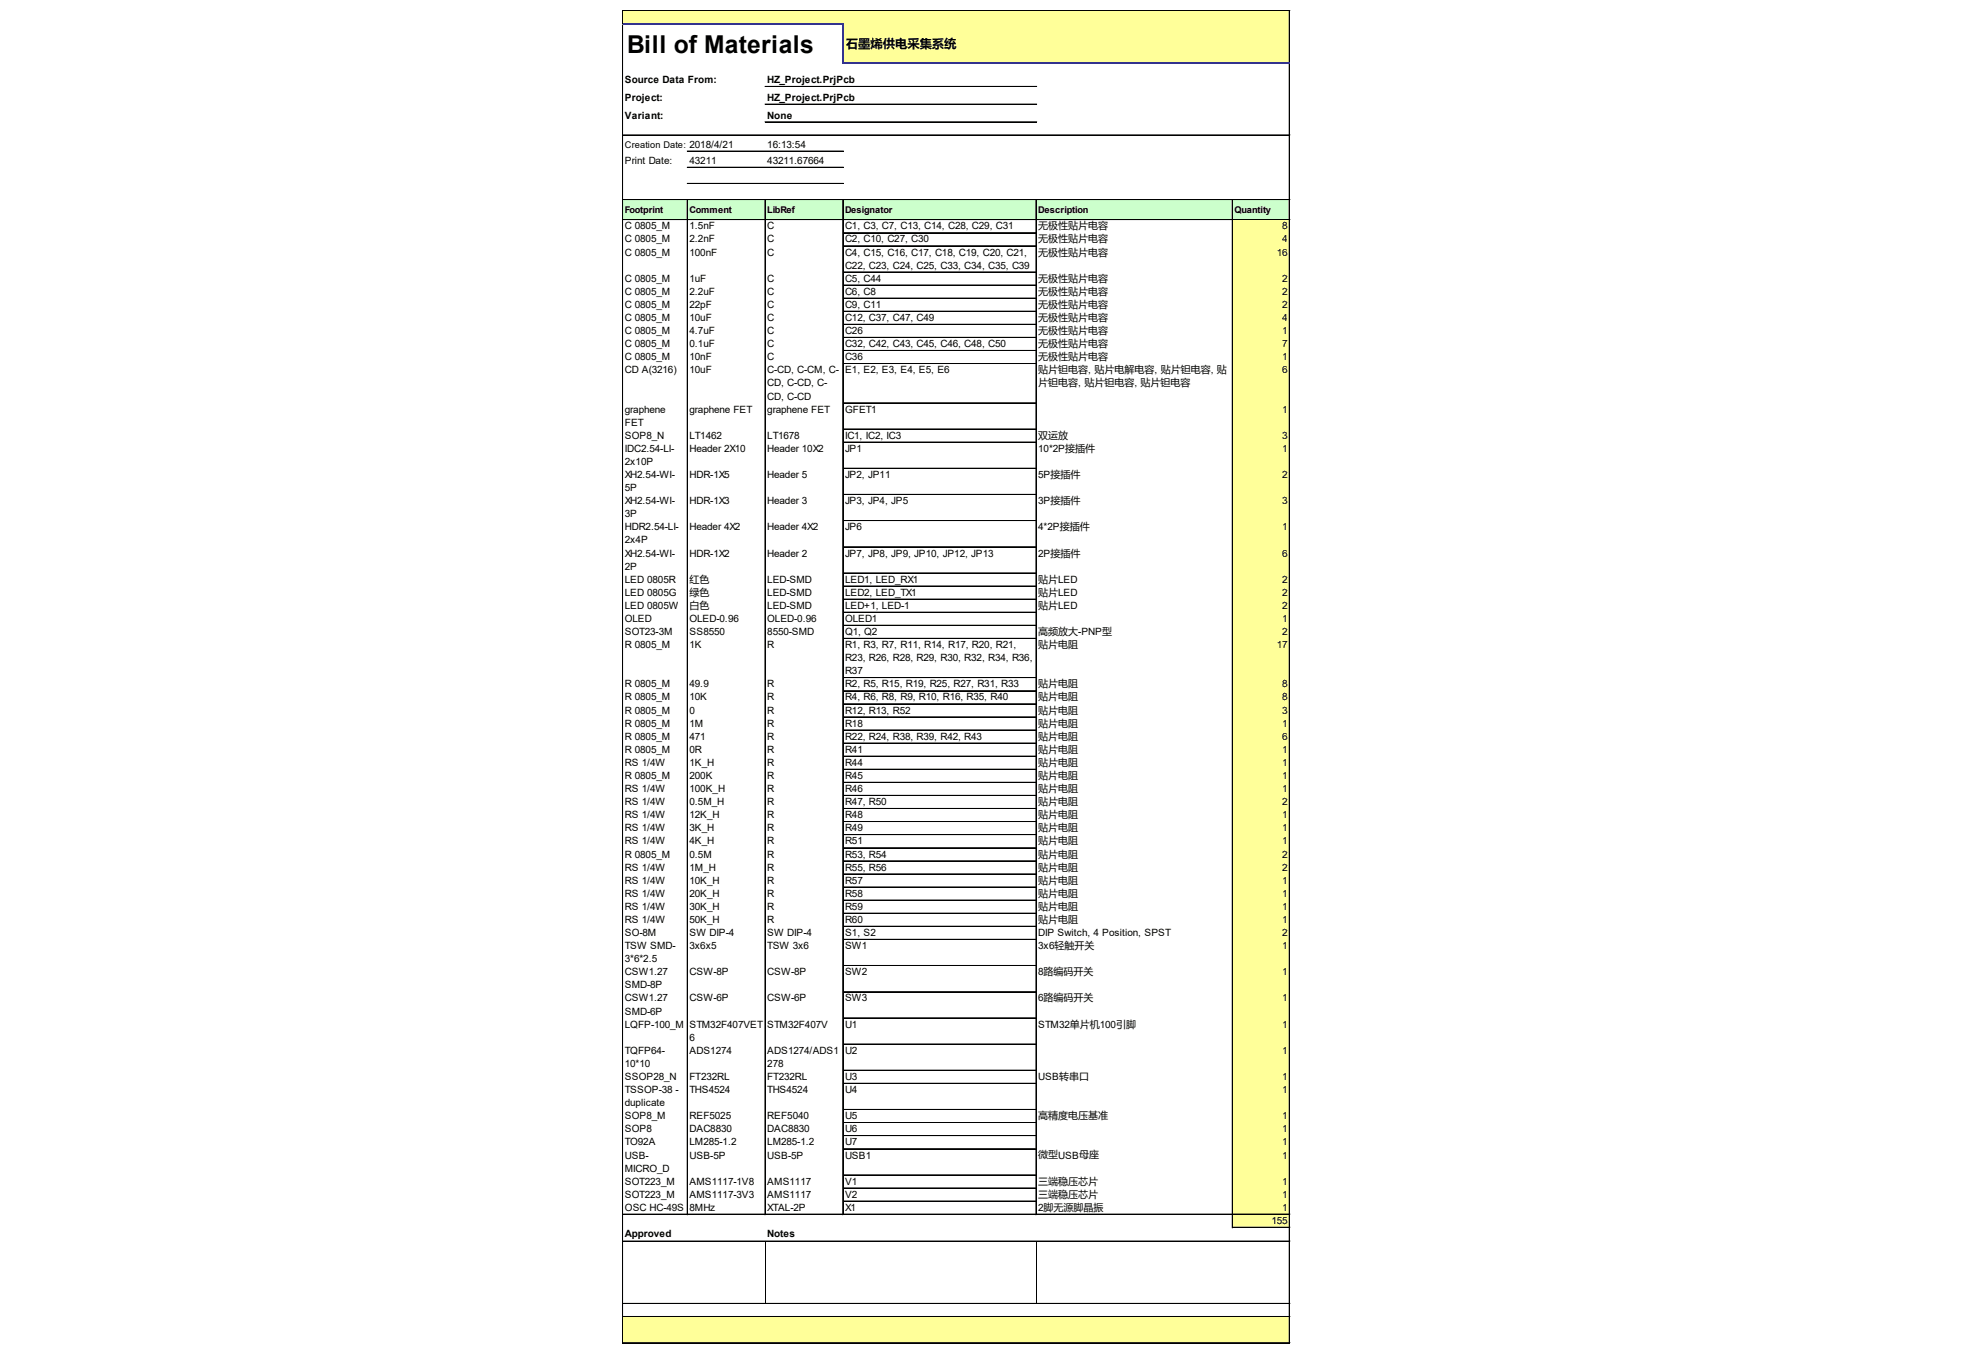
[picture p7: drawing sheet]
<svg xmlns="http://www.w3.org/2000/svg" width="287mm" height="200mm" viewBox="0 0 287 200" stroke-linecap="round" stroke-linejoin="round" font-family="sans-serif">
<defs><g id="words">
<text font-size="3.6" x="91.5" y="7.7">Bill of Materials</text>
<text font-size="1.8" x="123.5" y="7">石墨烯供电采集系统</text>
<g font-size="1.5">
<text x="91.2" y="12.1">Source Data From:</text>
<text x="91.2" y="14.7">Project:</text>
<text x="91.2" y="17.3">Variant:</text>
<text x="112" y="12.1">HZ_Project.PrjPcb</text>
<text x="112" y="14.7">HZ_Project.PrjPcb</text>
<text x="112" y="17.3">None</text>
<text x="91.2" y="23.9">Print Date:</text>
<text x="100.6" y="23.9">43211</text>
<text x="112" y="21.6">16:13:54</text>
<text x="112" y="23.9">43211.67664</text>
<text x="91.2" y="33.5">C 0805_M</text>
<text x="91.2" y="35.4">C 0805_M</text>
<text x="100.6" y="33.5">1.5nF</text>
<text x="100.6" y="35.4">2.2nF</text>
<text x="112" y="33.5">C</text>
<text x="112" y="35.4">C</text>
<text x="123.3" y="33.5">C1, C3, C7, C13, C14, C28, C29, C31</text>
<text x="123.3" y="35.4">C2, C10, C27, C30</text>
<text x="151.5" y="33.5">无极性贴片电容</text>
<text x="151.5" y="35.4">无极性贴片电容</text>
<text x="187.2" y="33.5">8</text>
<text x="187.2" y="35.4">4</text>
<text x="91.2" y="37.3">C 0805_M</text>
<text x="91.2" y="41.1">C 0805_M</text>
<text x="100.6" y="37.3">100nF</text>
<text x="100.6" y="41.1">1uF</text>
<text x="112" y="37.3">C</text>
<text x="112" y="41.1">C</text>
<text x="123.3" y="37.3">C4, C15, C16, C17, C18, C19, C20, C21,</text>
<text x="123.3" y="39.2">C22, C23, C24, C25, C33, C34, C35, C39</text>
<text x="123.3" y="41.1">C5, C44</text>
<text x="151.5" y="37.3">无极性贴片电容</text>
<text x="151.5" y="41.1">无极性贴片电容</text>
<text x="186.4" y="37.3">16</text>
<text x="187.2" y="41.1">2</text>
<text x="91.2" y="43">C 0805_M</text>
<text x="91.2" y="44.9">C 0805_M</text>
<text x="91.2" y="46.8">C 0805_M</text>
<text x="100.6" y="43">2.2uF</text>
<text x="100.6" y="44.9">22pF</text>
<text x="100.6" y="46.8">10uF</text>
<text x="112" y="43">C</text>
<text x="112" y="44.9">C</text>
<text x="112" y="46.8">C</text>
<text x="123.3" y="43">C6, C8</text>
<text x="123.3" y="44.9">C9, C11</text>
<text x="123.3" y="46.8">C12, C37, C47, C49</text>
<text x="151.5" y="43">无极性贴片电容</text>
<text x="151.5" y="44.9">无极性贴片电容</text>
<text x="151.5" y="46.8">无极性贴片电容</text>
<text x="187.2" y="43">2</text>
<text x="187.2" y="44.9">2</text>
<text x="187.2" y="46.8">4</text>
<text x="91.2" y="48.7">C 0805_M</text>
<text x="91.2" y="50.7">C 0805_M</text>
<text x="91.2" y="52.6">C 0805_M</text>
<text x="100.6" y="48.7">4.7uF</text>
<text x="100.6" y="50.7">0.1uF</text>
<text x="100.6" y="52.6">10nF</text>
<text x="112" y="48.7">C</text>
<text x="112" y="50.7">C</text>
<text x="112" y="52.6">C</text>
<text x="123.3" y="48.7">C26</text>
<text x="123.3" y="50.7">C32, C42, C43, C45, C46, C48, C50</text>
<text x="123.3" y="52.6">C36</text>
<text x="151.5" y="48.7">无极性贴片电容</text>
<text x="151.5" y="50.7">无极性贴片电容</text>
<text x="151.5" y="52.6">无极性贴片电容</text>
<text x="187.2" y="48.7">1</text>
<text x="187.2" y="50.7">7</text>
<text x="187.2" y="52.6">1</text>
<text x="91.2" y="54.5">CD A(3216)</text>
<text x="100.6" y="54.5">10uF</text>
<text x="112" y="54.5">C-CD, C-CM, C-</text>
<text x="112" y="56.4">CD, C-CD, C-</text>
<text x="112" y="58.3">CD, C-CD</text>
<text x="123.3" y="54.5">E1, E2, E3, E4, E5, E6</text>
<text x="151.5" y="54.5">贴片钽电容, 贴片电解电容, 贴片钽电容, 贴</text>
<text x="151.5" y="56.4">片钽电容, 贴片钽电容, 贴片钽电容</text>
<text x="187.2" y="54.5">6</text>
<text x="91.2" y="60.2">graphene</text>
<text x="91.2" y="62.1">FET</text>
<text x="91.2" y="64">SOP8_N</text>
<text x="91.2" y="65.9">IDC2.54-LI-</text>
<text x="100.6" y="60.2">graphene FET</text>
<text x="100.6" y="64">LT1462</text>
<text x="100.6" y="65.9">Header 2X10</text>
<text x="112" y="60.2">graphene FET</text>
<text x="112" y="64">LT1678</text>
<text x="112" y="65.9">Header 10X2</text>
<text x="123.3" y="60.2">GFET1</text>
<text x="123.3" y="64">IC1, IC2, IC3</text>
<text x="123.3" y="65.9">JP1</text>
<text x="151.5" y="64">双运放</text>
<text x="151.5" y="65.9">10*2P接插件</text>
<text x="187.2" y="60.2">1</text>
<text x="187.2" y="64">3</text>
<text x="187.2" y="65.9">1</text>
<text x="91.2" y="67.8">2x10P</text>
<text x="91.2" y="69.7">XH2.54-WI-</text>
<text x="91.2" y="71.7">5P</text>
<text x="100.6" y="69.7">HDR-1X5</text>
<text x="112" y="69.7">Header 5</text>
<text x="123.3" y="69.7">JP2, JP11</text>
<text x="151.5" y="69.7">5P接插件</text>
<text x="187.2" y="69.7">2</text>
<text x="91.2" y="73.6">XH2.54-WI-</text>
<text x="91.2" y="75.5">3P</text>
<text x="91.2" y="77.4">HDR2.54-LI-</text>
<text x="100.6" y="73.6">HDR-1X3</text>
<text x="100.6" y="77.4">Header 4X2</text>
<text x="112" y="73.6">Header 3</text>
<text x="112" y="77.4">Header 4X2</text>
<text x="123.3" y="73.6">JP3, JP4, JP5</text>
<text x="123.3" y="77.4">JP6</text>
<text x="151.5" y="73.6">3P接插件</text>
<text x="151.5" y="77.4">4*2P接插件</text>
<text x="187.2" y="73.6">3</text>
<text x="187.2" y="77.4">1</text>
<text x="91.2" y="79.3">2x4P</text>
<text x="91.2" y="81.2">XH2.54-WI-</text>
<text x="91.2" y="83.1">2P</text>
<text x="100.6" y="81.2">HDR-1X2</text>
<text x="112" y="81.2">Header 2</text>
<text x="123.3" y="81.2">JP7, JP8, JP9, JP10, JP12, JP13</text>
<text x="151.5" y="81.2">2P接插件</text>
<text x="187.2" y="81.2">6</text>
<text x="91.2" y="85">LED 0805R</text>
<text x="91.2" y="86.9">LED 0805G</text>
<text x="91.2" y="88.8">LED 0805W</text>
<text x="100.6" y="85">红色</text>
<text x="100.6" y="86.9">绿色</text>
<text x="100.6" y="88.8">白色</text>
<text x="112" y="85">LED-SMD</text>
<text x="112" y="86.9">LED-SMD</text>
<text x="112" y="88.8">LED-SMD</text>
<text x="123.3" y="85">LED1, LED_RX1</text>
<text x="123.3" y="86.9">LED2, LED_TX1</text>
<text x="123.3" y="88.8">LED+1, LED-1</text>
<text x="151.5" y="85">贴片LED</text>
<text x="151.5" y="86.9">贴片LED</text>
<text x="151.5" y="88.8">贴片LED</text>
<text x="187.2" y="85">2</text>
<text x="187.2" y="86.9">2</text>
<text x="187.2" y="88.8">2</text>
<text x="91.2" y="90.7">OLED</text>
<text x="91.2" y="92.7">SOT23-3M</text>
<text x="91.2" y="94.6">R 0805_M</text>
<text x="100.6" y="90.7">OLED-0.96</text>
<text x="100.6" y="92.7">SS8550</text>
<text x="100.6" y="94.6">1K</text>
<text x="112" y="90.7">OLED-0.96</text>
<text x="112" y="92.7">8550-SMD</text>
<text x="112" y="94.6">R</text>
<text x="123.3" y="90.7">OLED1</text>
<text x="123.3" y="92.7">Q1, Q2</text>
<text x="123.3" y="94.6">R1, R3, R7, R11, R14, R17, R20, R21,</text>
<text x="151.5" y="92.7">高频放大-PNP型</text>
<text x="151.5" y="94.6">贴片电阻</text>
<text x="186.4" y="94.6">17</text>
<text x="187.2" y="90.7">1</text>
<text x="187.2" y="92.7">2</text>
<text x="91.2" y="100.3">R 0805_M</text>
<text x="100.6" y="100.3">49.9</text>
<text x="112" y="100.3">R</text>
<text x="123.3" y="96.5">R23, R26, R28, R29, R30, R32, R34, R36,</text>
<text x="123.3" y="98.4">R37</text>
<text x="123.3" y="100.3">R2, R5, R15, R19, R25, R27, R31, R33</text>
<text x="151.5" y="100.3">贴片电阻</text>
<text x="187.2" y="100.3">8</text>
<text x="91.2" y="102.2">R 0805_M</text>
<text x="91.2" y="104.1">R 0805_M</text>
<text x="91.2" y="106">R 0805_M</text>
<text x="91.2" y="107.9">R 0805_M</text>
<text x="100.6" y="102.2">10K</text>
<text x="100.6" y="104.1">0</text>
<text x="100.6" y="106">1M</text>
<text x="100.6" y="107.9">471</text>
<text x="112" y="102.2">R</text>
<text x="112" y="104.1">R</text>
<text x="112" y="106">R</text>
<text x="112" y="107.9">R</text>
<text x="123.3" y="102.2">R4, R6, R8, R9, R10, R16, R35, R40</text>
<text x="123.3" y="104.1">R12, R13, R52</text>
<text x="123.3" y="106">R18</text>
<text x="123.3" y="107.9">R22, R24, R38, R39, R42, R43</text>
<text x="151.5" y="102.2">贴片电阻</text>
<text x="151.5" y="104.1">贴片电阻</text>
<text x="151.5" y="106">贴片电阻</text>
<text x="151.5" y="107.9">贴片电阻</text>
<text x="187.2" y="102.2">8</text>
<text x="187.2" y="104.1">3</text>
<text x="187.2" y="106">1</text>
<text x="187.2" y="107.9">6</text>
<text x="91.2" y="109.8">R 0805_M</text>
<text x="91.2" y="111.7">RS 1/4W</text>
<text x="91.2" y="113.7">R 0805_M</text>
<text x="100.6" y="109.8">0R</text>
<text x="100.6" y="111.7">1K_H</text>
<text x="100.6" y="113.7">200K</text>
<text x="112" y="109.8">R</text>
<text x="112" y="111.7">R</text>
<text x="112" y="113.7">R</text>
<text x="123.3" y="109.8">R41</text>
<text x="123.3" y="111.7">R44</text>
<text x="123.3" y="113.7">R45</text>
<text x="151.5" y="109.8">贴片电阻</text>
<text x="151.5" y="111.7">贴片电阻</text>
<text x="151.5" y="113.7">贴片电阻</text>
<text x="187.2" y="109.8">1</text>
<text x="187.2" y="111.7">1</text>
<text x="187.2" y="113.7">1</text>
<text x="91.2" y="115.6">RS 1/4W</text>
<text x="91.2" y="117.5">RS 1/4W</text>
<text x="91.2" y="119.4">RS 1/4W</text>
<text x="100.6" y="115.6">100K_H</text>
<text x="100.6" y="117.5">0.5M_H</text>
<text x="100.6" y="119.4">12K_H</text>
<text x="112" y="115.6">R</text>
<text x="112" y="117.5">R</text>
<text x="112" y="119.4">R</text>
<text x="123.3" y="115.6">R46</text>
<text x="123.3" y="117.5">R47, R50</text>
<text x="123.3" y="119.4">R48</text>
<text x="151.5" y="115.6">贴片电阻</text>
<text x="151.5" y="117.5">贴片电阻</text>
<text x="151.5" y="119.4">贴片电阻</text>
<text x="187.2" y="115.6">1</text>
<text x="187.2" y="117.5">2</text>
<text x="187.2" y="119.4">1</text>
<text x="91.2" y="121.3">RS 1/4W</text>
<text x="91.2" y="123.2">RS 1/4W</text>
<text x="91.2" y="125.1">R 0805_M</text>
<text x="100.6" y="121.3">3K_H</text>
<text x="100.6" y="123.2">4K_H</text>
<text x="100.6" y="125.1">0.5M</text>
<text x="112" y="121.3">R</text>
<text x="112" y="123.2">R</text>
<text x="112" y="125.1">R</text>
<text x="123.3" y="121.3">R49</text>
<text x="123.3" y="123.2">R51</text>
<text x="123.3" y="125.1">R53, R54</text>
<text x="151.5" y="121.3">贴片电阻</text>
<text x="151.5" y="123.2">贴片电阻</text>
<text x="151.5" y="125.1">贴片电阻</text>
<text x="187.2" y="121.3">1</text>
<text x="187.2" y="123.2">1</text>
<text x="187.2" y="125.1">2</text>
<text x="91.2" y="127">RS 1/4W</text>
<text x="91.2" y="128.9">RS 1/4W</text>
<text x="91.2" y="130.8">RS 1/4W</text>
<text x="100.6" y="127">1M_H</text>
<text x="100.6" y="128.9">10K_H</text>
<text x="100.6" y="130.8">20K_H</text>
<text x="112" y="127">R</text>
<text x="112" y="128.9">R</text>
<text x="112" y="130.8">R</text>
<text x="123.3" y="127">R55, R56</text>
<text x="123.3" y="128.9">R57</text>
<text x="123.3" y="130.8">R58</text>
<text x="151.5" y="127">贴片电阻</text>
<text x="151.5" y="128.9">贴片电阻</text>
<text x="151.5" y="130.8">贴片电阻</text>
<text x="187.2" y="127">2</text>
<text x="187.2" y="128.9">1</text>
<text x="187.2" y="130.8">1</text>
<text x="91.2" y="132.7">RS 1/4W</text>
<text x="91.2" y="134.7">RS 1/4W</text>
<text x="91.2" y="136.6">SO-8M</text>
<text x="100.6" y="132.7">30K_H</text>
<text x="100.6" y="134.7">50K_H</text>
<text x="100.6" y="136.6">SW DIP-4</text>
<text x="112" y="132.7">R</text>
<text x="112" y="134.7">R</text>
<text x="112" y="136.6">SW DIP-4</text>
<text x="123.3" y="132.7">R59</text>
<text x="123.3" y="134.7">R60</text>
<text x="123.3" y="136.6">S1, S2</text>
<text x="151.5" y="132.7">贴片电阻</text>
<text x="151.5" y="134.7">贴片电阻</text>
<text x="151.5" y="136.6">DIP Switch, 4 Position, SPST</text>
<text x="187.2" y="132.7">1</text>
<text x="187.2" y="134.7">1</text>
<text x="187.2" y="136.6">2</text>
<text x="91.2" y="138.5">TSW SMD-</text>
<text x="91.2" y="140.4">3*6*2.5</text>
<text x="91.2" y="142.3">CSW1.27</text>
<text x="100.6" y="138.5">3x6x5</text>
<text x="100.6" y="142.3">CSW-8P</text>
<text x="112" y="138.5">TSW 3x6</text>
<text x="112" y="142.3">CSW-8P</text>
<text x="123.3" y="138.5">SW1</text>
<text x="123.3" y="142.3">SW2</text>
<text x="151.5" y="138.5">3x6轻触开关</text>
<text x="151.5" y="142.3">8路编码开关</text>
<text x="187.2" y="138.5">1</text>
<text x="187.2" y="142.3">1</text>
<text x="91.2" y="144.2">SMD-8P</text>
<text x="91.2" y="146.1">CSW1.27</text>
<text x="91.2" y="148">SMD-6P</text>
<text x="91.2" y="149.9">LQFP-100_M</text>
<text x="100.6" y="146.1">CSW-6P</text>
<text x="100.6" y="149.9">STM32F407VET</text>
<text x="112" y="146.1">CSW-6P</text>
<text x="112" y="149.9">STM32F407V</text>
<text x="123.3" y="146.1">SW3</text>
<text x="123.3" y="149.9">U1</text>
<text x="151.5" y="146.1">6路编码开关</text>
<text x="151.5" y="149.9">STM32单片机100引脚</text>
<text x="187.2" y="146.1">1</text>
<text x="187.2" y="149.9">1</text>
<text x="91.2" y="153.7">TQFP64-</text>
<text x="91.2" y="155.7">10*10</text>
<text x="100.6" y="151.8">6</text>
<text x="100.6" y="153.7">ADS1274</text>
<text x="112" y="153.7">ADS1274/ADS1</text>
<text x="112" y="155.7">278</text>
<text x="123.3" y="153.7">U2</text>
<text x="187.2" y="153.7">1</text>
<text x="91.2" y="157.6">SSOP28_N</text>
<text x="91.2" y="159.5">TSSOP-38 -</text>
<text x="91.2" y="161.4">duplicate</text>
<text x="100.6" y="157.6">FT232RL</text>
<text x="100.6" y="159.5">THS4524</text>
<text x="112" y="157.6">FT232RL</text>
<text x="112" y="159.5">THS4524</text>
<text x="123.3" y="157.6">U3</text>
<text x="123.3" y="159.5">U4</text>
<text x="151.5" y="157.6">USB转串口</text>
<text x="187.2" y="157.6">1</text>
<text x="187.2" y="159.5">1</text>
<text x="91.2" y="163.3">SOP8_M</text>
<text x="91.2" y="165.2">SOP8</text>
<text x="91.2" y="167.1">TO92A</text>
<text x="100.6" y="163.3">REF5025</text>
<text x="100.6" y="165.2">DAC8830</text>
<text x="100.6" y="167.1">LM285-1.2</text>
<text x="112" y="163.3">REF5040</text>
<text x="112" y="165.2">DAC8830</text>
<text x="112" y="167.1">LM285-1.2</text>
<text x="123.3" y="163.3">U5</text>
<text x="123.3" y="165.2">U6</text>
<text x="123.3" y="167.1">U7</text>
<text x="151.5" y="163.3">高精度电压基准</text>
<text x="187.2" y="163.3">1</text>
<text x="187.2" y="165.2">1</text>
<text x="187.2" y="167.1">1</text>
<text x="91.2" y="169">USB-</text>
<text x="91.2" y="170.9">MICRO_D</text>
<text x="91.2" y="172.8">SOT223_M</text>
<text x="100.6" y="169">USB-5P</text>
<text x="100.6" y="172.8">AMS1117-1V8</text>
<text x="112" y="169">USB-5P</text>
<text x="112" y="172.8">AMS1117</text>
<text x="123.3" y="169">USB1</text>
<text x="123.3" y="172.8">V1</text>
<text x="151.5" y="169">微型USB母座</text>
<text x="151.5" y="172.8">三端稳压芯片</text>
<text x="187.2" y="169">1</text>
<text x="187.2" y="172.8">1</text>
<text x="91.2" y="174.8">SOT223_M</text>
<text x="91.2" y="176.7">OSC HC-49S</text>
<text x="100.6" y="174.8">AMS1117-3V3</text>
<text x="100.6" y="176.7">8MHz</text>
<text x="112" y="174.8">AMS1117</text>
<text x="112" y="176.7">XTAL-2P</text>
<text x="123.3" y="174.8">V2</text>
<text x="123.3" y="176.7">X1</text>
<text x="151.5" y="174.7">三端稳压芯片</text>
<text x="151.5" y="176.7">2脚无源脚晶振</text>
<text x="185.6" y="178.6">155</text>
<text x="187.2" y="174.8">1</text>
<text x="187.2" y="176.7">1</text>
<text x="91.2" y="180.5">Approved</text>
<text x="112" y="180.5">Notes</text>
</g>
<g font-size="1.3">
<text x="91.2" y="21.6">Creation Date: 2018/4/21</text>
<text x="91.2" y="31">Footprint</text>
<text x="100.6" y="31">Comment</text>
<text x="112" y="31">LibRef</text>
<text x="123.3" y="31">Designator</text>
<text x="151.5" y="31">Description</text>
<text x="180.2" y="31">Quantity</text>
</g>
</g></defs>
<g fill="#ff9">
<path d="M90.9 1.6h97.4v2h-97.4z"/>
<path d="M123 3.5h65.3v5.7h-65.3z"/>
</g>
<path d="M90.9 29.1h97.4v3h-97.4z" fill="#cfc"/>
<g fill="#ff9">
<path d="M179.9 32h8.4v2.1h-8.4z"/>
<path d="M179.9 33.9h8.4v2.1h-8.4z"/>
<path d="M179.9 35.9h8.4v3.9h-8.4z"/>
<path d="M179.9 39.7h8.4v2h-8.4z"/>
<path d="M179.9 41.6h8.4v2h-8.4z"/>
<path d="M179.9 43.5h8.4v2h-8.4z"/>
<path d="M179.9 45.4h8.4v2h-8.4z"/>
<path d="M179.9 47.3h8.4v2h-8.4z"/>
<path d="M179.9 49.2h8.4v2h-8.4z"/>
<path d="M179.9 51.1h8.4v2h-8.4z"/>
<path d="M179.9 53h8.4v5.9h-8.4z"/>
<path d="M179.9 58.8h8.4v3.9h-8.4z"/>
<path d="M179.9 62.6h8.4v2h-8.4z"/>
<path d="M179.9 64.5h8.4v3.9h-8.4z"/>
<path d="M179.9 68.3h8.4v3.9h-8.4z"/>
<path d="M179.9 72.1h8.4v4h-8.4z"/>
<path d="M179.9 75.9h8.4v4h-8.4z"/>
<path d="M179.9 79.8h8.4v3.9h-8.4z"/>
<path d="M179.9 83.6h8.4v2h-8.4z"/>
<path d="M179.9 85.5h8.4v2h-8.4z"/>
<path d="M179.9 87.4h8.4v2h-8.4z"/>
<path d="M179.9 89.3h8.4v89.9h-8.4z"/>
<path d="M90.9 192.1h97.4v3.9h-97.4z"/>
</g>
<g fill="none" stroke="#000" stroke-width=".15">
<path d="M90.9 1.5v1.9M90.9 3.6v192.4M91 1.5h97.3M91 19.7h97.3M111.7 12.6h39.6M111.7 12.7h39.6M111.7 15.2h39.6M111.7 17.8h39.6M188.2 1.6v7.4M188.2 9.2v186.8M91 29.1h97.3M91 29.2h97.3"/>
<path d="M91 32h97.3M91 32.1h97.3M100.3 29.2v148M100.3 22h22.8M100.3 22.1h22.8M100.3 24.4h22.8M100.3 24.5h22.8M100.3 26.8h22.8M100.4 29.2v148M111.7 29.2v148M123 29.2v148M123.1 29.2v148"/>
<path d="M123.1 33.9h28.1M123.1 34h28.1M123.1 35.9h28.1M123.1 39.7h28.1M151.2 29.2v148M151.3 29.2v148M179.9 29.2v150M123.1 41.6h28.1M123.1 43.5h28.1M123.1 45.4h28.1M123.1 45.5h28.1M123.1 47.3h28.1"/>
<path d="M123.1 47.4h28.1M123.1 49.2h28.1M123.1 49.3h28.1M123.1 51.1h28.1M123.1 51.2h28.1M123.1 53h28.1M123.1 53.1h28.1M123.1 58.8h28.1M123.1 62.6h28.1M123.1 64.5h28.1M123.1 68.3h28.1M123.1 68.4h28.1"/>
<path d="M123.1 72.1h28.1M123.1 72.2h28.1M123.1 75.9h28.1M123.1 76h28.1M123.1 79.8h28.1M123.1 83.6h28.1M123.1 85.5h28.1M123.1 87.4h28.1M123.1 87.5h28.1M123.1 89.3h28.1M123.1 89.4h28.1M123.1 91.2h28.1"/>
<path d="M123.1 91.3h28.1M123.1 93.1h28.1M123.1 93.2h28.1M123.1 98.9h28.1M123.1 100.8h28.1M123.1 102.7h28.1M123.1 104.6h28.1M123.1 106.5h28.1M123.1 106.6h28.1M123.1 108.4h28.1M123.1 108.5h28.1M123.1 110.3h28.1"/>
<path d="M123.1 110.4h28.1M123.1 112.2h28.1M123.1 112.3h28.1M123.1 114.1h28.1M123.1 114.2h28.1M123.1 116h28.1M123.1 116.1h28.1M123.1 117.9h28.1M123.1 118h28.1M123.1 119.9h28.1M123.1 121.8h28.1M123.1 123.7h28.1"/>
<path d="M123.1 125.6h28.1M123.1 127.5h28.1M123.1 127.6h28.1M123.1 129.4h28.1M123.1 129.5h28.1M123.1 131.3h28.1M123.1 131.4h28.1M123.1 133.2h28.1M123.1 133.3h28.1M123.1 135.1h28.1M123.1 135.2h28.1M123.1 137h28.1"/>
<path d="M123.1 137.1h28.1M123.1 140.9h28.1M123.1 144.7h28.1M123.1 148.5h28.1M123.1 148.6h28.1M123.1 152.3h28.1M123.1 152.4h28.1M123.1 156.1h28.1M123.1 156.2h28.1M123.1 158h28.1M123.1 158.1h28.1M91 177.1h97.3"/>
<path d="M91 177.2h97.3M123.1 161.9h28.1M123.1 163.8h28.1M123.1 165.7h28.1M123.1 167.6h28.1M123.1 171.4h28.1M123.1 171.5h28.1M123.1 173.3h28.1M123.1 173.4h28.1M123.1 175.2h28.1M123.1 175.3h28.1M180 179h8.3"/>
<path d="M180 179.1h8.3M91 181.1h97.3M91 190.2h97.3M91 192.1h97.3M91 195.9h97.3M111.7 181.2v9M151.3 181.2v9"/>
</g>
<path d="M90.9 1.5h.1v1.9h-.1z" fill="#000"/>
<path d="M90.9 3.5h32.2M123 3.6v5.6M123.1 9.1h65.2" fill="none" stroke="#339" stroke-width=".22"/>
<use href="#words"/>
</svg>
